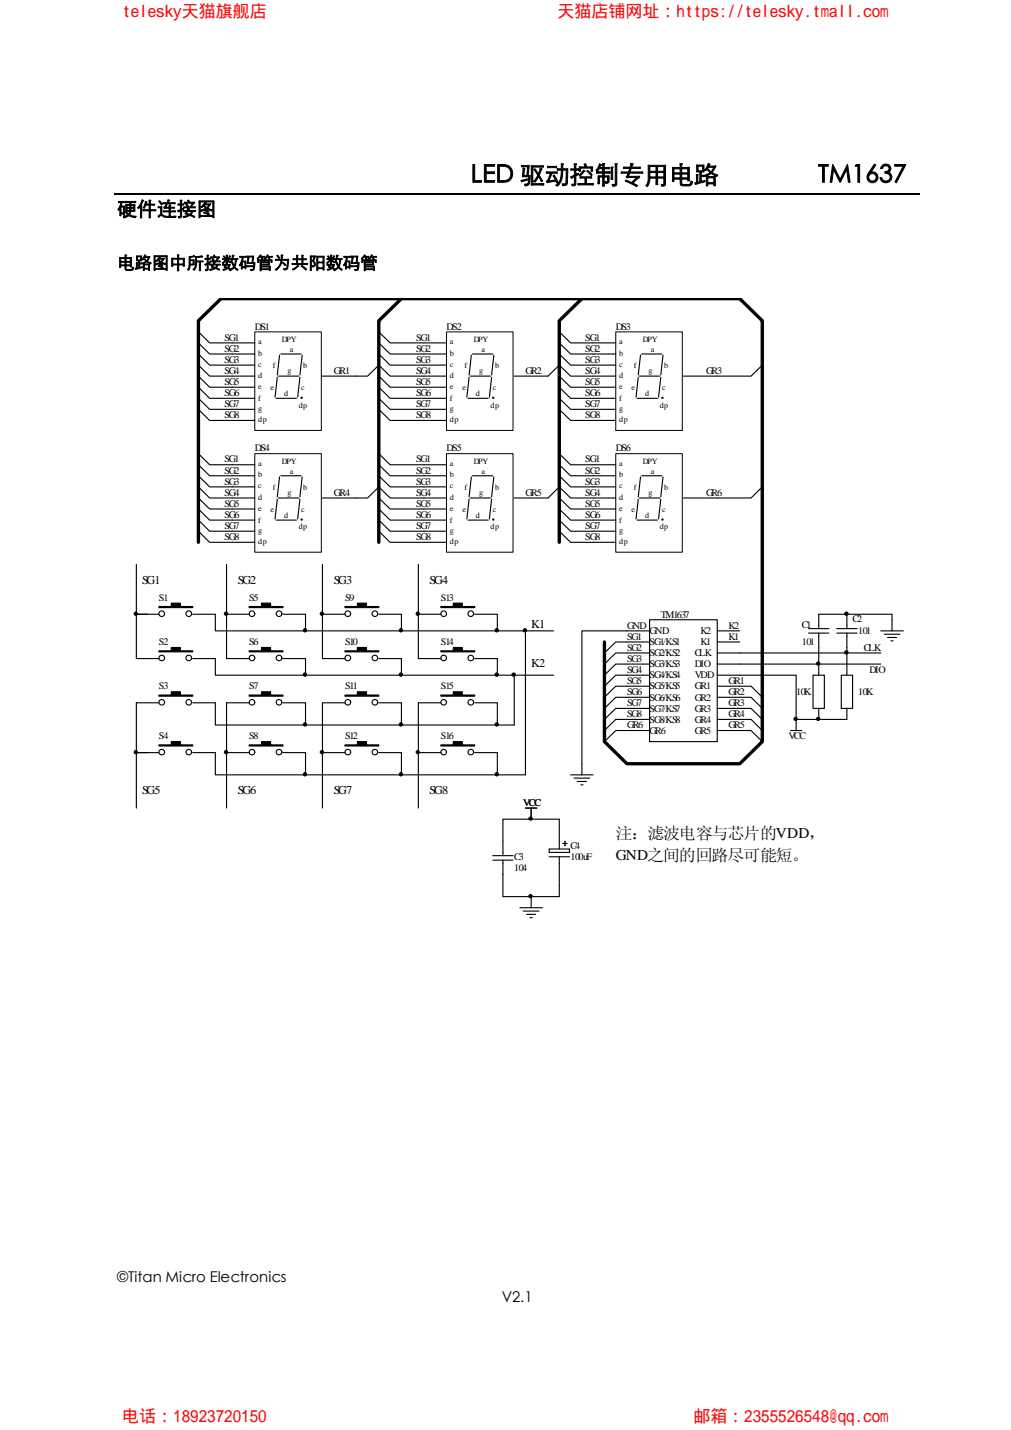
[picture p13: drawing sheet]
<svg xmlns="http://www.w3.org/2000/svg" width="210mm" height="297mm" viewBox="0 0 210 297" stroke-linecap="round" stroke-linejoin="round" font-family="sans-serif">
<defs><g id="words">
<g font-size="5.1">
<text x="97.8" y="37.9">LED 驱动控制专用电路</text>
<text x="169.9" y="37.9">TM1637</text>
</g>
<text font-size="4.1" x="24.3" y="44.6">硬件连接图</text>
<text font-size="3.6" x="24.3" y="55.7">电路图中所接数码管为共阳数码管</text>
<g font-size="3.5" fill="#f00">
<text x="25.4" y="3.5">telesky天猫旗舰店</text>
<text x="115.8" y="3.5">天猫店铺网址：https://telesky.tmall.com</text>
<text x="25.4" y="295.5">电话：18923720150</text>
<text x="144" y="295.5">邮箱：2355526548@qq.com</text>
</g>
<text font-size="3.5" x="127.9" y="174.3">注：滤波电容与芯片的VDD，</text>
<g font-size="3.1">
<text x="127.9" y="178.6">GND之间的回路尽可能短。</text>
<text x="24.3" y="266.2">©Titan Micro Electronics</text>
<text x="104.2" y="270.5">V2.1</text>
</g>
<g font-size="2.5">
<text x="29.5" y="121.3">SG1</text>
<text x="49.4" y="121.3">SG2</text>
<text x="69.3" y="121.3">SG3</text>
<text x="89.2" y="121.3">SG4</text>
<text x="110.3" y="130.5">K1</text>
<text x="110.3" y="138.5">K2</text>
<text x="29.5" y="165">SG5</text>
<text x="49.4" y="165">SG6</text>
<text x="69.3" y="165">SG7</text>
<text x="89.2" y="165">SG8</text>
</g>
<g font-size="2.1">
<text x="46.6" y="70.8">SG1</text>
<text x="52.9" y="68.5">DS1</text>
<text x="86.4" y="70.8">SG1</text>
<text x="92.8" y="68.5">DS2</text>
<text x="121.6" y="70.8">SG1</text>
<text x="127.9" y="68.5">DS3</text>
<text x="46.6" y="73">SG2</text>
<text x="46.6" y="75.4">SG3</text>
<text x="46.6" y="77.7">SG4</text>
<text x="69.3" y="77.7">GR1</text>
<text x="86.4" y="73">SG2</text>
<text x="86.4" y="75.4">SG3</text>
<text x="86.4" y="77.7">SG4</text>
<text x="109.2" y="77.7">GR2</text>
<text x="121.6" y="73">SG2</text>
<text x="121.6" y="75.4">SG3</text>
<text x="121.6" y="77.7">SG4</text>
<text x="146.6" y="77.7">GR3</text>
<text x="46.6" y="80">SG5</text>
<text x="46.6" y="82.3">SG6</text>
<text x="86.4" y="80">SG5</text>
<text x="86.4" y="82.3">SG6</text>
<text x="121.6" y="80">SG5</text>
<text x="121.6" y="82.3">SG6</text>
<text x="46.6" y="84.6">SG7</text>
<text x="46.6" y="86.9">SG8</text>
<text x="86.4" y="84.6">SG7</text>
<text x="86.4" y="86.9">SG8</text>
<text x="121.6" y="84.6">SG7</text>
<text x="121.6" y="86.9">SG8</text>
<text x="52.9" y="93.8">DS4</text>
<text x="92.8" y="93.8">DS5</text>
<text x="127.9" y="93.8">DS6</text>
<text x="46.6" y="96.1">SG1</text>
<text x="46.6" y="98.4">SG2</text>
<text x="46.6" y="100.7">SG3</text>
<text x="86.4" y="96.1">SG1</text>
<text x="86.4" y="98.4">SG2</text>
<text x="86.4" y="100.7">SG3</text>
<text x="121.6" y="96.1">SG1</text>
<text x="121.6" y="98.4">SG2</text>
<text x="121.6" y="100.7">SG3</text>
<text x="46.6" y="103">SG4</text>
<text x="46.6" y="105.3">SG5</text>
<text x="46.6" y="107.6">SG6</text>
<text x="69.3" y="103">GR4</text>
<text x="86.4" y="103">SG4</text>
<text x="86.4" y="105.3">SG5</text>
<text x="86.4" y="107.6">SG6</text>
<text x="109.2" y="103">GR5</text>
<text x="121.6" y="103">SG4</text>
<text x="121.6" y="105.3">SG5</text>
<text x="121.6" y="107.6">SG6</text>
<text x="146.6" y="103">GR6</text>
<text x="46.6" y="109.9">SG7</text>
<text x="46.6" y="112.2">SG8</text>
<text x="86.4" y="109.9">SG7</text>
<text x="86.4" y="112.2">SG8</text>
<text x="121.6" y="109.9">SG7</text>
<text x="121.6" y="112.2">SG8</text>
<text x="33" y="124.8">S1</text>
<text x="51.8" y="124.8">S5</text>
<text x="71.7" y="124.8">S9</text>
<text x="91.6" y="124.8">S13</text>
<text x="130.2" y="130.6">GND</text>
<text x="134.9" y="131.7">GND</text>
<text x="137.3" y="128.3">TM1637</text>
<text x="145.5" y="131.7">K2</text>
<text x="151.3" y="130.6">K2</text>
<text x="166.5" y="130.3">C1</text>
<text x="177.1" y="129.2">C2</text>
<text x="178.3" y="131.7">101</text>
<text x="33" y="134">S2</text>
<text x="51.8" y="134">S6</text>
<text x="71.7" y="134">S10</text>
<text x="91.6" y="134">S14</text>
<text x="130.2" y="132.9">SG1</text>
<text x="130.2" y="135.2">SG2</text>
<text x="130.2" y="137.5">SG3</text>
<text x="134.9" y="134">SG1/KS1</text>
<text x="134.9" y="136.3">SG2/KS2</text>
<text x="144.3" y="136.3">CLK</text>
<text x="145.5" y="134">K1</text>
<text x="151.3" y="132.9">K1</text>
<text x="166.5" y="134">101</text>
<text x="179.4" y="135.2">CLK</text>
<text x="33" y="143.2">S3</text>
<text x="51.8" y="143.2">S7</text>
<text x="71.7" y="143.2">S11</text>
<text x="91.6" y="143.2">S15</text>
<text x="130.2" y="139.8">SG4</text>
<text x="130.2" y="142.1">SG5</text>
<text x="134.9" y="138.6">SG3/KS3</text>
<text x="134.9" y="140.9">SG4/KS4</text>
<text x="134.9" y="143.2">SG5/KS5</text>
<text x="144.3" y="138.6">DIO</text>
<text x="144.3" y="140.9">VDD</text>
<text x="144.3" y="143.2">GR1</text>
<text x="151.3" y="142.1">GR1</text>
<text x="180.6" y="139.8">DIO</text>
<text x="130.2" y="144.4">SG6</text>
<text x="130.2" y="146.7">SG7</text>
<text x="130.2" y="149">SG8</text>
<text x="134.9" y="145.5">SG6/KS6</text>
<text x="134.9" y="147.8">SG7/KS7</text>
<text x="144.3" y="145.5">GR2</text>
<text x="144.3" y="147.8">GR3</text>
<text x="151.3" y="144.4">GR2</text>
<text x="151.3" y="146.7">GR3</text>
<text x="151.3" y="149">GR4</text>
<text x="165.4" y="144.4">10K</text>
<text x="178.3" y="144.4">10K</text>
<text x="33" y="153.6">S4</text>
<text x="51.8" y="153.6">S8</text>
<text x="71.7" y="153.6">S12</text>
<text x="91.6" y="153.6">S16</text>
<text x="130.2" y="151.3">GR6</text>
<text x="134.9" y="150.1">SG8/KS8</text>
<text x="134.9" y="152.4">GR6</text>
<text x="144.3" y="150.1">GR4</text>
<text x="144.3" y="152.4">GR5</text>
<text x="151.3" y="151.3">GR5</text>
<text x="163.7" y="153.6">VCC</text>
<text x="108.7" y="167.4">VCC</text>
<text x="106.8" y="178.6">C3</text>
<text x="118.5" y="176.3">C4</text>
<text x="118.5" y="178.6">100uF</text>
<text x="106.8" y="181">104</text>
</g>
<g font-size="1.7">
<text x="53.6" y="71.5">a</text>
<text x="58.5" y="71.1">DPY</text>
<text x="93.5" y="71.5">a</text>
<text x="98.4" y="71.1">DPY</text>
<text x="128.6" y="71.5">a</text>
<text x="133.5" y="71.1">DPY</text>
<text x="53.6" y="73.8">b</text>
<text x="53.6" y="76.2">c</text>
<text x="56.7" y="76.4">f</text>
<text x="59.7" y="77.5">g</text>
<text x="60.2" y="73.2">a</text>
<text x="63" y="76.4">b</text>
<text x="93.5" y="73.8">b</text>
<text x="93.5" y="76.2">c</text>
<text x="96.5" y="76.4">f</text>
<text x="99.5" y="77.5">g</text>
<text x="100" y="73.2">a</text>
<text x="102.8" y="76.4">b</text>
<text x="128.6" y="73.8">b</text>
<text x="128.6" y="76.2">c</text>
<text x="131.6" y="76.4">f</text>
<text x="134.7" y="77.5">g</text>
<text x="135.1" y="73.2">a</text>
<text x="138" y="76.4">b</text>
<text x="53.6" y="78.4">d</text>
<text x="53.6" y="80.7">e</text>
<text x="53.6" y="83.3">f</text>
<text x="56.2" y="81">e</text>
<text x="59" y="82.4">d</text>
<text x="62.5" y="81">c</text>
<text x="93.5" y="78.4">d</text>
<text x="93.5" y="80.7">e</text>
<text x="93.5" y="83.3">f</text>
<text x="96" y="81">e</text>
<text x="98.8" y="82.4">d</text>
<text x="102.4" y="81">c</text>
<text x="128.6" y="78.4">d</text>
<text x="128.6" y="80.7">e</text>
<text x="128.6" y="83.3">f</text>
<text x="131.2" y="81">e</text>
<text x="134" y="82.4">d</text>
<text x="137.5" y="81">c</text>
<text x="53.6" y="85.3">g</text>
<text x="53.6" y="87.7">dp</text>
<text x="62.1" y="84.7">dp</text>
<text x="93.5" y="85.3">g</text>
<text x="93.5" y="87.7">dp</text>
<text x="101.9" y="84.7">dp</text>
<text x="128.6" y="85.3">g</text>
<text x="128.6" y="87.7">dp</text>
<text x="137" y="84.7">dp</text>
<text x="53.6" y="96.9">a</text>
<text x="53.6" y="99.2">b</text>
<text x="53.6" y="101.5">c</text>
<text x="56.7" y="101.7">f</text>
<text x="58.5" y="96.4">DPY</text>
<text x="60.2" y="98.5">a</text>
<text x="63" y="101.7">b</text>
<text x="93.5" y="96.9">a</text>
<text x="93.5" y="99.2">b</text>
<text x="93.5" y="101.5">c</text>
<text x="96.5" y="101.7">f</text>
<text x="98.4" y="96.4">DPY</text>
<text x="100" y="98.5">a</text>
<text x="102.8" y="101.7">b</text>
<text x="128.6" y="96.9">a</text>
<text x="128.6" y="99.2">b</text>
<text x="128.6" y="101.5">c</text>
<text x="131.6" y="101.7">f</text>
<text x="133.5" y="96.4">DPY</text>
<text x="135.1" y="98.5">a</text>
<text x="138" y="101.7">b</text>
<text x="53.6" y="103.8">d</text>
<text x="53.6" y="106.1">e</text>
<text x="56.2" y="106.3">e</text>
<text x="59" y="107.7">d</text>
<text x="59.7" y="102.8">g</text>
<text x="62.5" y="106.3">c</text>
<text x="93.5" y="103.8">d</text>
<text x="93.5" y="106.1">e</text>
<text x="96" y="106.3">e</text>
<text x="98.8" y="107.7">d</text>
<text x="99.5" y="102.8">g</text>
<text x="102.4" y="106.3">c</text>
<text x="128.6" y="103.8">d</text>
<text x="128.6" y="106.1">e</text>
<text x="131.2" y="106.3">e</text>
<text x="134" y="107.7">d</text>
<text x="134.7" y="102.8">g</text>
<text x="137.5" y="106.3">c</text>
<text x="53.6" y="108.6">f</text>
<text x="53.6" y="110.7">g</text>
<text x="53.6" y="113">dp</text>
<text x="62.1" y="110">dp</text>
<text x="93.5" y="108.6">f</text>
<text x="93.5" y="110.7">g</text>
<text x="93.5" y="113">dp</text>
<text x="101.9" y="110">dp</text>
<text x="128.6" y="108.6">f</text>
<text x="128.6" y="110.7">g</text>
<text x="128.6" y="113">dp</text>
<text x="137" y="110">dp</text>
</g>
</g></defs>
<path d="M23.8 40.3h167.2" fill="none" stroke="#000" stroke-width=".25"/>
<path d="M127.9 68.9h13.8v20.5h-13.8z" fill-rule="evenodd" fill="#fff" stroke="#000" stroke-width=".21"/>
<g fill="none" stroke="#000" stroke-width=".23">
<path d="M123.2 73.5h4.7M123.2 78.1h4.7M123.2 71.2h4.7M123.2 75.8h4.7M132.6 78.4l-.5 4.1M132.8 78.1h4.2M133 73.8l-.4 4.1M133.3 73.5h4.2M137.2 78.4l-.4 4.1M137.7 73.8l-.5 4.1M123.2 82.7h4.7M123.2 80.4h4.7"/>
<path d="M123.2 85h4.7M123.2 87.3h4.7M132.3 82.7h4.2"/>
</g>
<path d="M137.5 82.5h.2v.2h-.2z" fill-rule="evenodd" fill="#000" stroke="#000" stroke-width=".21"/>
<path d="M92.7 68.9h13.9v20.5h-13.9z" fill-rule="evenodd" fill="#fff" stroke="#000" stroke-width=".21"/>
<g fill="none" stroke="#000" stroke-width=".23">
<path d="M88.1 73.5h4.6M88.1 78.1h4.6M88.1 71.2h4.6M88.1 75.8h4.6M97.4 78.4l-.4 4.1M97.7 78.1h4.2M97.9 73.8l-.5 4.1M98.1 73.5h4.2M102.1 78.4l-.5 4.1M102.6 73.8l-.5 4.1M88.1 82.7h4.6M88.1 80.4h4.6"/>
<path d="M88.1 85h4.6M88.1 87.3h4.6M97.2 82.7h4.2"/>
</g>
<path d="M102.3 82.5h.3v.2h-.3z" fill-rule="evenodd" fill="#000" stroke="#000" stroke-width=".21"/>
<path d="M52.9 68.9h13.8v20.5h-13.8z" fill-rule="evenodd" fill="#fff" stroke="#000" stroke-width=".21"/>
<g fill="none" stroke="#000" stroke-width=".23">
<path d="M48.2 73.5h4.7M48.2 78.1h4.7M48.2 71.2h4.7M48.2 75.8h4.7M57.6 78.4l-.5 4.1M57.8 78.1h4.3M58.1 73.8l-.5 4.1M58.3 73.5h4.2M62.3 78.4l-.5 4.1M62.8 73.8l-.5 4.1M48.2 82.7h4.7M48.2 80.4h4.7"/>
<path d="M48.2 85h4.7M48.2 87.3h4.7M57.4 82.7h4.2"/>
</g>
<path d="M62.5 82.5h.3v.2h-.3z" fill-rule="evenodd" fill="#000" stroke="#000" stroke-width=".21"/>
<path d="M52.9 94.2h13.8v20.5h-13.8z" fill-rule="evenodd" fill="#fff" stroke="#000" stroke-width=".21"/>
<g fill="none" stroke="#000" stroke-width=".23">
<path d="M48.2 98.8h4.7M48.2 96.5h4.7M58.1 99.1l-.5 4.1M58.3 98.8h4.2M62.8 99.1l-.5 4.1M48.2 103.4h4.7M48.2 108h4.7M48.2 101.1h4.7M48.2 105.7h4.7M48.2 110.3h4.7M48.2 112.6h4.7M57.4 108h4.2"/>
<path d="M57.6 103.7l-.5 4.1M57.8 103.4h4.3M62.3 103.7l-.5 4.1"/>
</g>
<path d="M62.5 107.8h.3v.2h-.3z" fill-rule="evenodd" fill="#000" stroke="#000" stroke-width=".21"/>
<path d="M127.9 94.2h13.8v20.5h-13.8z" fill-rule="evenodd" fill="#fff" stroke="#000" stroke-width=".21"/>
<g fill="none" stroke="#000" stroke-width=".23">
<path d="M123.2 98.8h4.7M123.2 96.5h4.7M133 99.1l-.4 4.1M133.3 98.8h4.2M137.7 99.1l-.5 4.1M123.2 103.4h4.7M123.2 108h4.7M123.2 101.1h4.7M123.2 105.7h4.7M123.2 110.3h4.7M123.2 112.6h4.7M132.3 108h4.2"/>
<path d="M132.6 103.7l-.5 4.1M132.8 103.4h4.2M137.2 103.7l-.4 4.1"/>
</g>
<path d="M137.5 107.8h.2v.2h-.2z" fill-rule="evenodd" fill="#000" stroke="#000" stroke-width=".21"/>
<path d="M92.7 94.2h13.9v20.5h-13.9z" fill-rule="evenodd" fill="#fff" stroke="#000" stroke-width=".21"/>
<g fill="none" stroke="#000" stroke-width=".23">
<path d="M41.2 68.9l2.3 2.3h4.7M41.2 71.2l2.3 2.3h4.7M41.2 73.5l2.3 2.3h4.7M41.2 75.8l2.3 2.3h4.7M41.2 78.1l2.3 2.3h4.7M67 78.1h9.3l2.4-2.3 2.3 2.3h7.1M78.7 68.9l2.3 2.3h7.1M78.7 71.2l2.3 2.3h7.1M78.7 73.5l2.3 2.3h7.1M78.7 78.1l2.3 2.3h7.1M106.8 78.1h7l2.4-2.3 2.3 2.3h4.7M116.2 68.9l2.3 2.3h4.7"/>
<path d="M116.2 71.2l2.3 2.3h4.7M116.2 73.5l2.3 2.3h4.7M116.2 78.1l2.3 2.3h4.7M158.3 75.8l-2.3 2.3h-14.1M41.2 80.4l2.3 2.3h4.7M41.2 82.7l2.3 2.3h4.7M41.2 85l2.3 2.3h4.7M41.2 94.2l2.3 2.3h4.7M41.2 96.5l2.3 2.3h4.7M41.2 98.8l2.3 2.3h4.7M78.7 80.4l2.3 2.3h7.1M78.7 82.7l2.3 2.3h7.1"/>
<path d="M78.7 85l2.3 2.3h7.1M78.7 94.2l2.3 2.3h11.7M78.7 96.5l2.3 2.3h11.7M78.7 98.8l2.3 2.3h11.7M97.9 99.1l-.5 4.1M98.1 98.8h4.2M102.6 99.1l-.5 4.1M116.2 80.4l2.3 2.3h4.7M116.2 82.7l2.3 2.3h4.7M116.2 85l2.3 2.3h4.7M116.2 94.2l2.3 2.3h4.7M116.2 96.5l2.3 2.3h4.7"/>
<path d="M116.2 98.8l2.3 2.3h4.7M28.3 117.2v10.4h2.4M41.2 101.1l2.3 2.3h4.7M41.2 103.4l2.3 2.3h4.7M41.2 105.7l2.3 2.3h4.7M41.2 108l2.3 2.3h4.7M41.2 110.3l2.3 2.3h4.7M47.1 117.2v19.6h4.7M67 103.4h9.3l2.4-2.3 2.3 2.3h11.7M67 117.2v19.6h4.6M78.7 103.4l2.3 2.3h11.7M78.7 105.7l2.3 2.3h11.7"/>
<path d="M78.7 108l2.3 2.3h11.7M78.7 110.3l2.3 2.4h7.1M86.9 117.2v19.6h4.7M88.1 112.6h4.6M97.2 108h4.2M97.4 103.7l-.4 4.1M97.7 103.4h4.2M102.1 103.7l-.5 4.1M106.8 103.4h7l2.4-2.3 2.3 2.3h4.7M116.2 103.4l2.3 2.3h4.7M116.2 105.7l2.3 2.3h4.7M116.2 108l2.3 2.3h4.7"/>
<path d="M116.2 110.3l2.3 2.4h4.7M158.3 101.1l-2.3 2.3h-14.1M33 127.6h-4.7v9.2h4.7M40 127.6h4.7v3.4h64.4M40 136.8h4.7v3.5h62.1M47.1 127.6h4.7M58.8 127.6h4.7v3.4M58.8 136.8h4.7v3.4M67 127.6h4.6M78.7 127.6h4.7v3.4M78.7 136.8h4.7v3.4M86.9 127.6h4.7"/>
<path d="M98.6 127.6h4.7v3.4M98.6 136.8h4.7v3.4M109.1 131v30h-64.4v-4.7h-4.7M109.1 131h5.9M134.9 128.7h14.1v25.4h-14.1zM134.9 131h-14v30M134.9 133.3h-7l-2.4 2.3M134.9 135.6h-7l-2.4 2.3M134.9 137.9h-7l-2.4 2.3M149 131h4.6M149 133.3h4.6M149 135.6h33.9"/>
<path d="M149 137.9h33.9M167.9 131.5h4.2M167.9 130.6h4.2M170.1 130.6v-3h15.2v3.4M170.1 131.5v8.7M173.8 131.5h4.2M173.8 130.6h4.2M175.9 127.6v3M175.9 131.5v8.7M182.9 131h4.7M183.6 131.7h3.3M184.3 132.4h1.9"/>
<path d="M185 133.1h.5M28.3 156.3h4.7M33 146h-4.7v21.9M47.1 156.3h4.7M51.8 146h-4.7v21.9M58.8 146h4.7v4.6M58.8 156.3h4.7v4.7M67 156.3h4.6M71.6 146h-4.6v21.9M78.7 146h4.7v4.6M78.7 156.3h4.7v4.7M86.9 156.3h4.7"/>
<path d="M91.6 146h-4.7v21.9M98.6 146h4.7v4.6M98.6 156.3h4.7v4.7M106.8 140.2v10.4h-62.1v-4.6h-4.7M106.8 140.2h8.2M134.9 140.3l-7-.1-2.4 2.3M134.9 142.5h-7l-2.4 2.3M134.9 144.8h-7l-2.4 2.4M134.9 147.2h-7l-2.4 2.2M134.9 149.4h-7l-2.4 2.3M134.9 151.7h-7l-2.4 2.4M149 151.7h7l2.3 2.4"/>
<path d="M149 149.4h7l2.3 2.3M149 147.2h7l2.3 2.2M149 144.8h7l2.3 2.4M149 142.5h7l2.3 2.3M149 140.3h16.4v9.1M164.2 151.7h2.3M165.4 149.4h10.5M165.4 149.4v2.3M168.9 140.2h2.3v7h-2.3zM170.1 147.2v2.2M174.7 140.2h2.4v7h-2.4zM175.9 147.2v2.2"/>
<path d="M102.3 178.7h4.3M102.3 177.7h4.3M109.1 167.9h2.4M110.3 167.9v2.3M114.1 176.4h4.2v.7h-4.2zM114.1 178h4.2M116.2 176.4v-6.2h-11.7v7.5M116.2 178v8.2h-11.7v-7.5M116.9 175.2h.9M117.3 174.8v.9M118.5 161h4.7M119.2 161.6h3.3"/>
<path d="M119.9 162.3h1.9M120.6 163h.5M108 188.6h4.6M108.7 189.3h3.2M109.4 189.9h1.9M110.1 190.6h.5M110.3 186.2v2.4"/>
<circle cx="33.6" cy="127.5" r=".59"/>
<circle cx="33.6" cy="136.7" r=".58"/>
<circle cx="39.2" cy="127.5" r=".58"/>
<circle cx="39.2" cy="136.7" r=".58"/>
<circle cx="52.3" cy="127.5" r=".58"/>
<circle cx="52.3" cy="136.7" r=".58"/>
<circle cx="58" cy="127.5" r=".59"/>
<circle cx="58" cy="136.7" r=".58"/>
<circle cx="72.2" cy="127.5" r=".59"/>
<circle cx="72.3" cy="136.7" r=".58"/>
<circle cx="77.9" cy="127.5" r=".58"/>
<circle cx="77.9" cy="136.7" r=".58"/>
<circle cx="92.2" cy="127.5" r=".58"/>
<circle cx="92.2" cy="136.7" r=".58"/>
<circle cx="97.8" cy="127.5" r=".58"/>
<circle cx="97.8" cy="136.7" r=".58"/>
<circle cx="33.6" cy="145.9" r=".58"/>
<circle cx="33.6" cy="156.2" r=".58"/>
<circle cx="39.2" cy="145.9" r=".58"/>
<circle cx="39.2" cy="156.2" r=".58"/>
<circle cx="52.3" cy="145.9" r=".58"/>
<circle cx="52.3" cy="156.2" r=".58"/>
<circle cx="58" cy="145.9" r=".58"/>
<circle cx="58" cy="156.2" r=".58"/>
<circle cx="72.3" cy="145.9" r=".58"/>
<circle cx="72.3" cy="156.2" r=".58"/>
<circle cx="77.9" cy="145.9" r=".58"/>
<circle cx="77.9" cy="156.2" r=".58"/>
<circle cx="92.2" cy="145.9" r=".58"/>
<circle cx="92.2" cy="156.2" r=".58"/>
<circle cx="97.8" cy="156.2" r=".58"/>
<circle cx="97.8" cy="145.9" r=".58"/>
</g>
<g fill="#000" stroke="#000" stroke-width=".21">
<path d="M102.3 107.8h.3v.2h-.3z" fill-rule="evenodd"/>
<circle cx="28.2" cy="127.5" r=".35"/>
<circle cx="46.9" cy="127.5" r=".35"/>
<circle cx="63.3" cy="130.9" r=".35"/>
<circle cx="66.9" cy="127.5" r=".35"/>
<circle cx="83.3" cy="130.9" r=".35"/>
<circle cx="86.8" cy="127.5" r=".35"/>
<circle cx="103.2" cy="130.9" r=".35"/>
<circle cx="109" cy="130.9" r=".35"/>
<circle cx="169.9" cy="137.8" r=".35"/>
<circle cx="175.8" cy="127.5" r=".35"/>
<circle cx="175.8" cy="135.5" r=".35"/>
<circle cx="28.2" cy="156.2" r=".35"/>
<circle cx="46.9" cy="156.2" r=".34"/>
<circle cx="63.3" cy="150.5" r=".35"/>
<circle cx="63.3" cy="140.1" r=".35"/>
<circle cx="66.9" cy="156.2" r=".35"/>
<circle cx="83.3" cy="140.1" r=".35"/>
<circle cx="83.3" cy="150.5" r=".35"/>
<circle cx="86.8" cy="156.2" r=".35"/>
<circle cx="103.2" cy="140.1" r=".35"/>
<circle cx="103.2" cy="150.5" r=".35"/>
<circle cx="106.7" cy="140.1" r=".35"/>
<circle cx="165.3" cy="149.3" r=".35"/>
<circle cx="169.9" cy="149.3" r=".35"/>
<circle cx="63.3" cy="160.8" r=".35"/>
<circle cx="83.3" cy="160.8" r=".35"/>
<circle cx="103.2" cy="160.8" r=".35"/>
<circle cx="110.2" cy="170" r=".35"/>
<circle cx="110.2" cy="186.1" r=".35"/>
</g>
<g fill="#000" stroke="#000" stroke-width=".23">
<path d="M33 126h2.6v-.7h1.9v.7h2.5v.2h-7z" fill-rule="evenodd"/>
<path d="M33 135.2h2.6v-.7h1.9v.7h2.5v.2h-7z" fill-rule="evenodd"/>
<path d="M51.8 126h2.5v-.7h1.9v.7h2.6v.2h-7z" fill-rule="evenodd"/>
<path d="M51.8 135.2h2.5v-.7h1.9v.7h2.6v.2h-7z" fill-rule="evenodd"/>
<path d="M71.6 126h2.6v-.7h1.9v.7h2.6v.2h-7.1z" fill-rule="evenodd"/>
<path d="M71.6 135.2h2.6v-.7h1.9v.7h2.6v.2h-7.1z" fill-rule="evenodd"/>
<path d="M91.6 126h2.5v-.7h1.9v.7h2.6v.2h-7z" fill-rule="evenodd"/>
<path d="M91.6 135.2h2.5v-.7h1.9v.7h2.6v.2h-7z" fill-rule="evenodd"/>
<path d="M33 144.4h2.6v-.7h1.9v.7h2.5v.2h-7z" fill-rule="evenodd"/>
<path d="M33 154.7h2.6v-.6h1.9v.6h2.5v.3h-7z" fill-rule="evenodd"/>
<path d="M51.8 144.4h2.5v-.7h1.9v.7h2.6v.2h-7z" fill-rule="evenodd"/>
<path d="M51.8 154.7h2.5v-.6h1.9v.6h2.6v.3h-7z" fill-rule="evenodd"/>
<path d="M71.6 144.4h2.6v-.7h1.9v.7h2.6v.2h-7.1z" fill-rule="evenodd"/>
<path d="M71.6 154.7h2.6v-.6h1.9v.6h2.6v.3h-7.1z" fill-rule="evenodd"/>
<path d="M91.6 144.4h2.5v-.7h1.9v.7h2.6v.2h-7z" fill-rule="evenodd"/>
<path d="M91.6 154.7h2.5v-.6h1.9v.6h2.6v.3h-7z" fill-rule="evenodd"/>
</g>
<path d="M83.4 62l-4.7 4.6v46M120.9 62l-4.7 4.6v46M41.2 112.6v-46l4.7-4.6h107.7l4.7 4.6v87.5l-4.7 4.5h-23.4l-4.7-4.5v-20.8" fill="none" stroke="#000" stroke-width=".7"/>
<use href="#words"/>
</svg>
